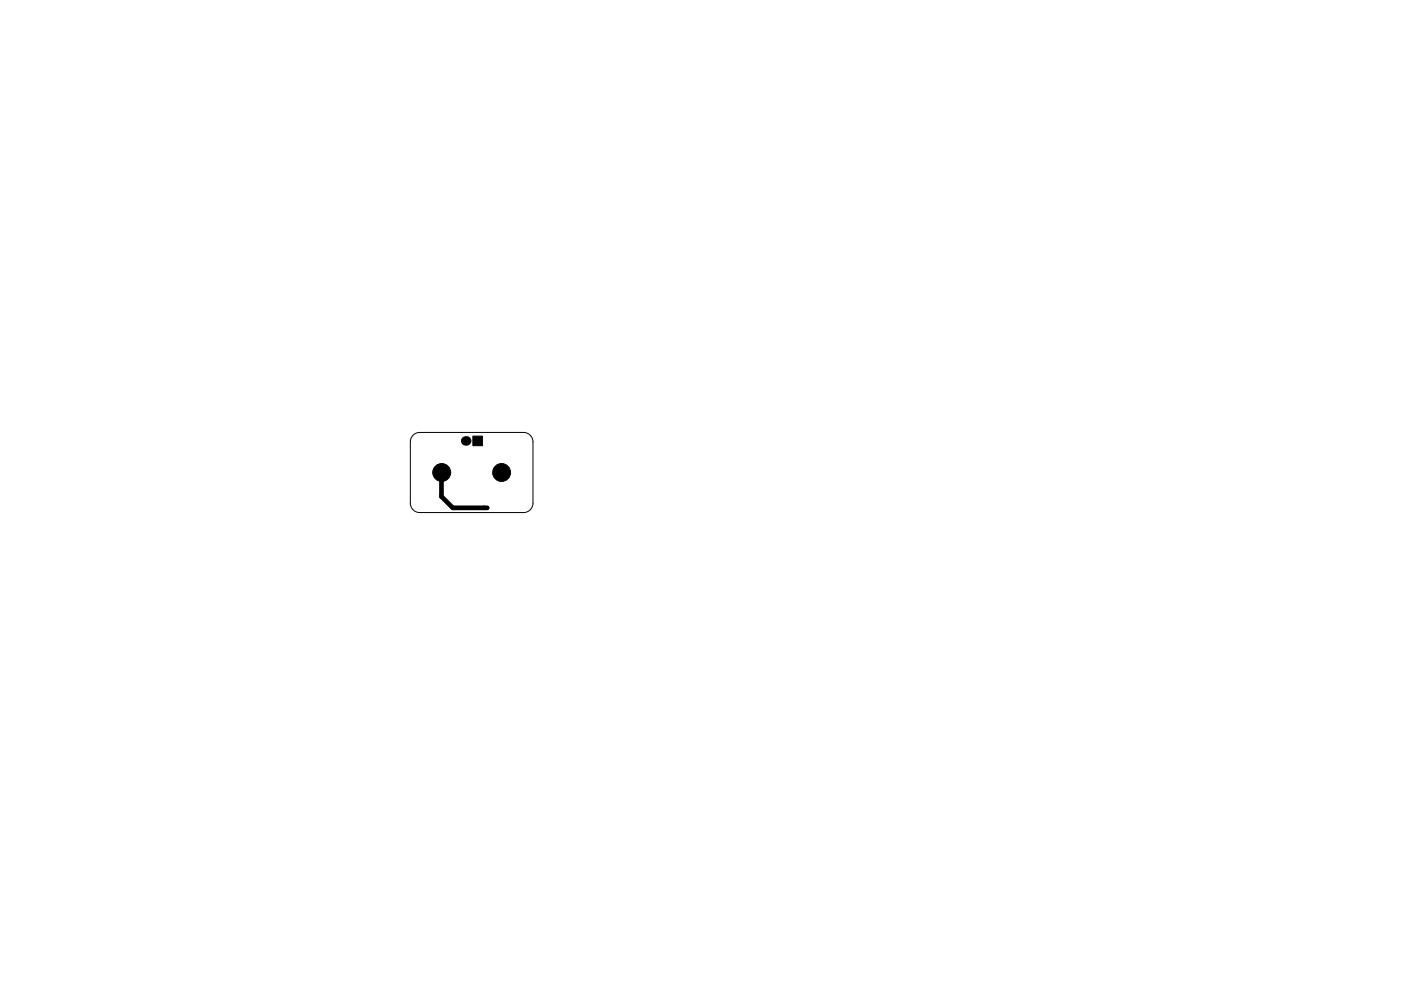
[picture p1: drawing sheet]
<svg xmlns="http://www.w3.org/2000/svg" width="297mm" height="210mm" viewBox="0 0 297 210" stroke-linecap="round" stroke-linejoin="round" font-family="sans-serif">
<path d="M87.6 92.3l.6-.4 .8-.2h22a2 2 0 0 1 2 2v13a2 2 0 0 1-2 2h-22a2 2 0 0 1-2-2v-13l.2-.8z" fill="none" stroke="#000" stroke-width=".21"/>
<g fill="#000" stroke="#000" stroke-width=".21">
<path d="M100.3 92.5h2v2.1h-2z"/>
<circle cx="93.6" cy="100.2" r="1.9"/>
<circle cx="103.3" cy="107.7" r=".3"/>
<circle cx="106.3" cy="100.2" r="1.9"/>
</g>
<circle cx="98.7" cy="93.5" r="1.02" fill="#000"/>
<path d="M93.6 100.2v5.1l2.4 2.4h7.3" fill="none" stroke="#000" stroke-width="1"/>
</svg>
